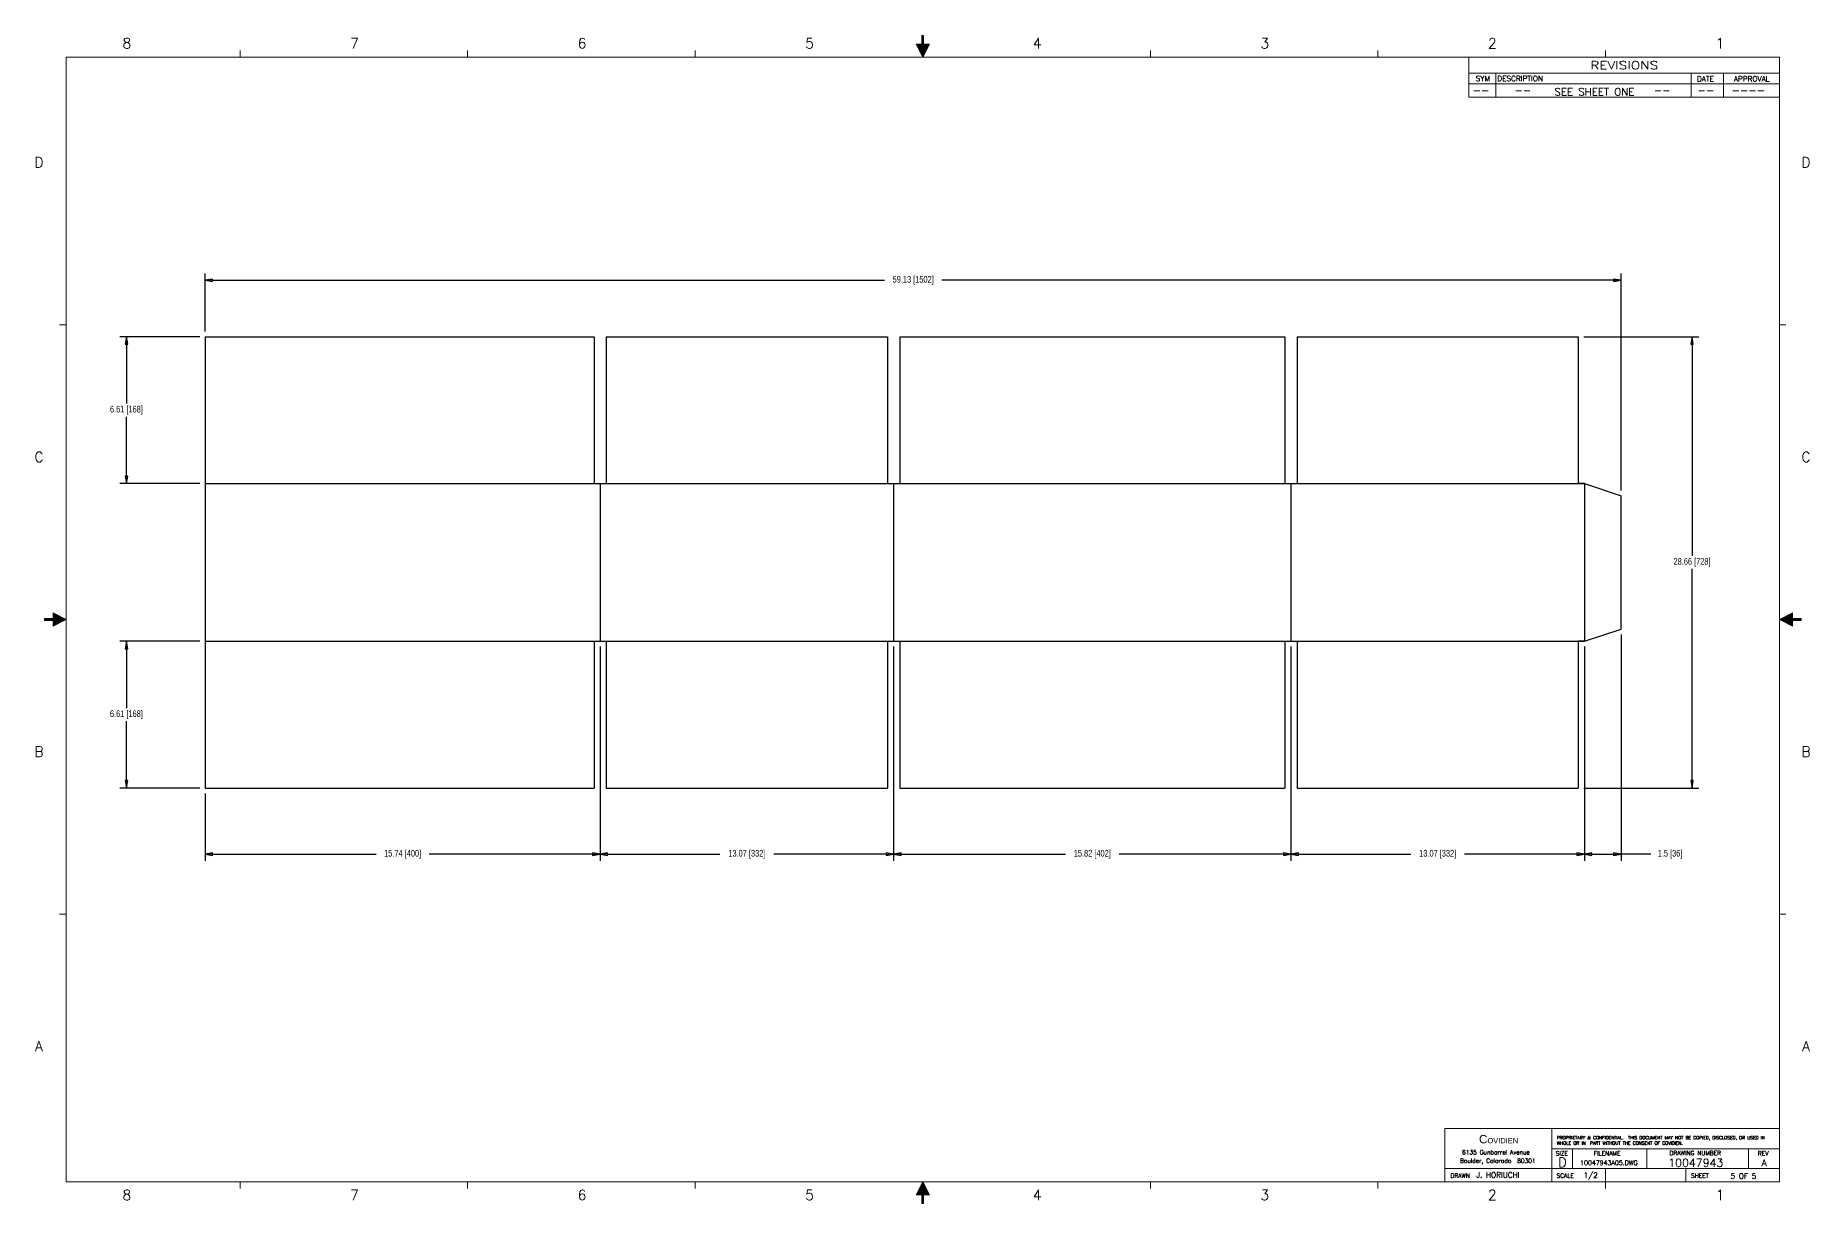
# Model space of a CAD drawing. Header units: inches. Extents: x -0.1 to 33.1, y 0.1 to 21.9.
import ezdxf
from ezdxf.enums import TextEntityAlignment as Align

# ---------------------------------------------------------------- set-up
doc = ezdxf.new("R2010")
doc.units = ezdxf.units.IN
doc.header["$LTSCALE"] = 1.87
doc.header["$MEASUREMENT"] = 0
doc.header["$PDMODE"] = 3
doc.header["$PDSIZE"] = 0.3125
doc.layers.get('0').update_dxf_attribs({"linetype": 'CONTINUOUS'})
doc.layers.get('Defpoints').update_dxf_attribs({"linetype": 'CONTINUOUS'})
for name, color, linetype in [('DIM', 7, 'CONTINUOUS'), ('DRAW', 4, 'CONTINUOUS'), ('Layer 1', 7, 'CONTINUOUS'), ('OBJECT', 5, 'CONTINUOUS')]:
    doc.layers.add(name, color=color, linetype=linetype)
doc.styles.add('ROMANS', font='ROMANS.shx')
doc.styles.add('SIMPLEX', font='SIMPLEX')
doc.styles.get("Standard").update_dxf_attribs({"font": 'txt', "width": 0.8})
doc.styles.add('TB', font='SAS_____.PFB')
doc.dimstyles.get("Standard").update_dxf_attribs({"dimtxt": 0.15625, "dimasz": 0.1875, "dimexe": 0.18, "dimexo": 0.0625, "dimgap": 0.09, "dimtad": 0, "dimtih": 1, "dimtoh": 1, "dimzin": 4, "dimdsep": 46, "dimtxsty": 'Standard', "dimblk": 'CLOSED', "dimblk1": 'CLOSED', "dimblk2": 'CLOSED', "dimcen": 0.09, "dimadec": 0, "dimazin": 0, "dimtp": 0.01, "dimtm": 0.01, "dimtfac": 1, "dimtofl": 0, "dimtmove": 0, "dimatfit": 3, "dimldrblk": 'CLOSED', "dimfxl": 0, "dimtolj": 1, "dimtzin": 4, "dimarcsym": 0})

msp = doc.modelspace()

# ---------------------------------------------------------------- blocks, each defined once
blk = doc.blocks.new('PG-2')
at = {"layer": 'DIM', "style": 'ROMANS'}
for s, p in [('--', (-5.732, -0.691)), ('--', (-4.949, -0.69)), ('--', (-2.347, -0.69)), ('--', (-1.531, -0.69)), ('----', (-0.895, -0.689))]:
    blk.add_text(s, height=0.14, dxfattribs=at).set_placement(p)
blk.add_text('SEE SHEET ONE', height=0.14, dxfattribs=at).set_placement((-3.457, -0.72), align=Align.CENTER)
blk = doc.blocks.new('ANSI_D2')
at = {"layer": 'DIM', "lineweight": 0}
for p, q in [((26.7, 21.2), (32.5, 21.2)), ((26.7, 21.2), (32.5, 21.2)), ((26.7, 21), (32.5, 21)), ((26.7, 21), (32.5, 21)), ((27.2, 21.2), (27.2, 20.75)), ((27.2, 21.2), (27.2, 20.75)), ((30.85, 21.2), (30.85, 20.75)), ((30.85, 21.2), (30.85, 20.75)), ((31.45, 21.2), (31.45, 20.75)), ((31.45, 21.2), (31.45, 20.75))]:
    blk.add_line(p, q, dxfattribs=at)
at = {"layer": 'DRAW', "color": 5, "lineweight": 0}
for p, q in [((30.024, 1.12), (30.024, 0.75)), ((31.917, 1.12), (31.917, 0.75))]:
    blk.add_line(p, q, dxfattribs=at)
at = {"layer": 'OBJECT', "color": 5, "lineweight": 0}
for p, q in [((16.484, 21.902), (16.484, 21.741)), ((16.484, 21.902), (16.516, 21.902)), ((16.516, 21.902), (16.516, 21.741)), ((3.75, 21.5), (3.75, 21.62)), ((3.75, 21.5), (3.75, 21.62)), ((8, 21.5), (8, 21.62)), ((8, 21.5), (8, 21.62)), ((8, 21.5), (8, 21.62)), ((8, 21.5), (8, 21.62)), ((12.25, 21.5), (12.25, 21.62)), ((12.25, 21.5), (12.25, 21.62)), ((16.5, 21.5), (16.375, 21.741)), ((16.375, 21.741), (16.484, 21.741)), ((16.5, 21.806), (16.5, 21.5)), ((16.5, 21.5), (16.5, 21.806)), ((16.5, 21.5), (16.625, 21.741)), ((16.5, 21.62), (16.5, 21.5)), ((16.5, 21.62), (16.5, 21.5)), ((16.516, 21.741), (16.625, 21.741)), ((20.75, 21.5), (20.75, 21.62)), ((20.75, 21.5), (20.75, 21.62)), ((25, 21.5), (25, 21.62)), ((25, 21.5), (25, 21.62)), ((29.25, 21.5), (29.25, 21.62)), ((29.25, 21.5), (29.25, 21.62)), ((32.5, 21.5), (0.5, 21.5)), ((32.5, 21.5), (0.5, 21.5)), ((0.5, 21.5), (0.5, 0.5)), ((0.5, 21.5), (0.5, 0.5)), ((26.7, 21.5), (26.7, 20.75)), ((26.7, 21.5), (26.7, 20.75)), ((32.5, 0.5), (32.5, 21.5)), ((32.5, 0.5), (32.5, 21.5)), ((26.7, 20.75), (32.5, 20.75)), ((26.7, 20.75), (32.5, 20.75)), ((0.38, 16.5), (0.5, 16.5)), ((0.38, 16.5), (0.5, 16.5)), ((32.5, 16.5), (32.62, 16.5)), ((32.5, 16.5), (32.62, 16.5)), ((0.098, 11.016), (0.259, 11.016)), ((0.098, 11.016), (0.098, 10.984)), ((0.098, 10.984), (0.259, 10.984)), ((0.194, 11), (0.5, 11)), ((0.5, 11), (0.194, 11)), ((0.5, 11), (0.259, 11.125)), ((0.259, 11.125), (0.259, 11.016)), ((0.5, 11), (0.259, 10.875)), ((0.259, 10.984), (0.259, 10.875)), ((0.38, 11), (0.5, 11)), ((32.5, 11), (32.741, 11.125)), ((32.62, 11), (32.5, 11)), ((32.806, 11), (32.5, 11)), ((32.5, 11), (32.806, 11)), ((32.5, 11), (32.741, 10.875)), ((32.741, 11.125), (32.741, 11.016)), ((32.902, 11.016), (32.741, 11.016)), ((32.902, 10.984), (32.741, 10.984)), ((32.741, 10.984), (32.741, 10.875)), ((32.902, 11.016), (32.902, 10.984)), ((0.38, 5.5), (0.5, 5.5)), ((0.38, 5.5), (0.5, 5.5)), ((32.5, 5.5), (32.62, 5.5)), ((32.5, 5.5), (32.62, 5.5)), ((26.25, 1.5), (32.5, 1.5)), ((26.25, 1.5), (26.25, 0.5)), ((28.25, 1.5), (28.25, 0.5)), ((28.25, 1.12), (32.5, 1.12)), ((28.63, 1.12), (28.63, 0.75)), ((26.25, 0.75), (32.5, 0.75)), ((29.25, 0.75), (29.25, 0.5)), ((30.75, 0.75), (30.75, 0.5)), ((0.5, 0.5), (32.5, 0.5)), ((0.5, 0.5), (32.5, 0.5)), ((3.75, 0.38), (3.75, 0.5)), ((3.75, 0.38), (3.75, 0.5)), ((8, 0.38), (8, 0.5)), ((8, 0.38), (8, 0.5)), ((8, 0.38), (8, 0.5)), ((8, 0.38), (8, 0.5)), ((12.25, 0.38), (12.25, 0.5)), ((12.25, 0.38), (12.25, 0.5)), ((16.5, 0.5), (16.375, 0.259)), ((16.5, 0.38), (16.5, 0.5)), ((16.5, 0.194), (16.5, 0.5)), ((16.5, 0.5), (16.5, 0.194)), ((16.5, 0.5), (16.625, 0.259)), ((20.75, 0.38), (20.75, 0.5)), ((20.75, 0.38), (20.75, 0.5)), ((25, 0.38), (25, 0.5)), ((25, 0.38), (25, 0.5)), ((29.25, 0.38), (29.25, 0.5)), ((29.25, 0.38), (29.25, 0.5)), ((16.375, 0.259), (16.484, 0.259)), ((16.484, 0.098), (16.484, 0.259)), ((16.484, 0.098), (16.516, 0.098)), ((16.516, 0.098), (16.516, 0.259)), ((16.516, 0.259), (16.625, 0.259))]:
    blk.add_line(p, q, dxfattribs=at)
for points in [[(16.484, 21.902), (16.516, 21.902), (16.516, 21.741)], [(16.484, 21.902), (16.484, 21.741), (16.516, 21.741)], [(16.375, 21.741), (16.5, 21.5), (16.484, 21.741)], [(16.625, 21.741), (16.5, 21.5), (16.484, 21.741)], [(0.098, 11.016), (0.098, 10.984), (0.259, 10.984)], [(0.098, 11.016), (0.259, 11.016), (0.259, 10.984)], [(0.259, 11.125), (0.5, 11), (0.259, 11.016)], [(0.259, 10.875), (0.5, 11), (0.259, 11.016)], [(32.741, 11.125), (32.5, 11), (32.741, 11.016)], [(32.741, 10.875), (32.5, 11), (32.741, 11.016)], [(32.902, 11.016), (32.902, 10.984), (32.741, 10.984)], [(32.902, 11.016), (32.741, 11.016), (32.741, 10.984)], [(16.375, 0.259), (16.5, 0.5), (16.484, 0.259)], [(16.625, 0.259), (16.5, 0.5), (16.484, 0.259)], [(16.484, 0.098), (16.516, 0.098), (16.516, 0.259)], [(16.484, 0.098), (16.484, 0.259), (16.516, 0.259)]]:
    blk.add_solid(points, dxfattribs=at)
at = {"layer": 'OBJECT', "lineweight": 0}
blk.add_blockref('PG-2', (32.5, 21.5), dxfattribs=at)
at = {"layer": 'DIM', "lineweight": 0, "style": 'SIMPLEX', "width": 1.25}
blk.add_text('REVISIONS', height=0.15, dxfattribs=at).set_placement((29.6, 21.271), align=Align.CENTER)
blk.add_text('REVISIONS', height=0.15, dxfattribs=at).set_placement((29.6, 21.271), align=Align.CENTER)
at = {"layer": 'DIM', "lineweight": 0, "style": 'ROMANS'}
for s, height, p in [('SYM  DESCRIPTION ', 0.1, (26.826, 21.049)), ('DATE', 0.1, (30.956, 21.043)), ('APPROVAL', 0.1, (31.646, 21.043)), ('6135 Gunbarrel Avenue', 0.08, (26.571, 1.015)), ('Boulder, Colorado  80301', 0.08, (26.531, 0.856))]:
    blk.add_text(s, height=height, dxfattribs=at).set_placement(p)
at = {"layer": 'DIM', "color": 7, "lineweight": 0, "style": 'SIMPLEX'}
for s, p in [('SIZE', (28.319, 0.993)), ('FILENAME', (29.031, 0.993)), ('REV', (32.096, 0.993)), ('DRAWN', (26.354, 0.579)), ('SCALE', (28.334, 0.579)), ('SHEET', (30.847, 0.579))]:
    blk.add_text(s, height=0.08, dxfattribs=at).set_placement(p)
blk.add_text('DRAWING NUMBER', height=0.08, dxfattribs=at).set_placement((30.926, 0.999), align=Align.CENTER)
at = {"layer": 'DIM', "lineweight": 0, "insert": (26.887, 1.377), "char_height": 0.156, "width": 0.743, "attachment_point": 1, "style": 'TB'}
blk.add_mtext('C\\H0.1;OVIDIEN', dxfattribs=at)
at = {"layer": 'DIM', "color": 1, "lineweight": 0, "insert": (28.34, 1.356), "char_height": 0.06, "width": 4.22832, "attachment_point": 1, "style": 'SIMPLEX'}
blk.add_mtext('PROPRIETARY & CONFIDENTIAL.  THIS DOCUMENT MAY NOT BE COPIED, DISCLOSED, OR USED IN WHOLE OR IN  PART WITHOUT THE CONSENT OF COVIDIEN.', dxfattribs=at)
at = {"layer": 'DIM', "lineweight": 0, "style": 'ROMANS'}
blk.add_attdef('DRAWN_BY', (26.838, 0.58), '', height=0.1, dxfattribs=at)
for tag, height, p in [('SCALE', 0.1, (28.973, 0.619)), ('FILE_REF', 0.0852, (29.312, 0.859)), ('DWG-NO', 0.15, (30.935, 0.858)), ('SHT_NO', 0.1, (31.825, 0.611)), ('REV', 0.125, (32.214, 0.858))]:
    blk.add_attdef(tag, text='', height=height, dxfattribs=at).set_placement(p, align=Align.MIDDLE)
at = {"layer": 'OBJECT', "color": 5, "lineweight": 0, "style": 'SIMPLEX'}
for s, height, p in [('8', 0.19, (1.636, 21.662)), ('8', 0.19, (1.636, 21.662)), ('7', 0.19, (5.886, 21.662)), ('7', 0.19, (5.886, 21.662)), ('6', 0.19, (10.136, 21.662)), ('6', 0.19, (10.136, 21.662)), ('5', 0.19, (14.386, 21.662)), ('5', 0.19, (14.386, 21.662)), ('4', 0.19, (18.636, 21.662)), ('4', 0.19, (18.636, 21.662)), ('3', 0.19, (22.886, 21.662)), ('3', 0.19, (22.886, 21.662)), ('2', 0.19, (27.136, 21.662)), ('2', 0.19, (27.136, 21.662)), ('1', 0.19, (31.386, 21.662)), ('1', 0.19, (31.386, 21.662)), ('D', 0.19, (-0.006, 19.439)), ('D', 0.19, (-0.006, 19.439)), ('D', 0.19, (32.994, 19.439)), ('D', 0.19, (32.994, 19.439)), ('C', 0.19, (-0.006, 13.939)), ('C', 0.19, (-0.006, 13.939)), ('C', 0.19, (32.994, 13.939)), ('C', 0.19, (32.994, 13.939)), ('B', 0.19, (-0.006, 8.439)), ('B', 0.19, (-0.006, 8.439)), ('B', 0.19, (32.994, 8.439)), ('B', 0.19, (32.994, 8.439)), ('A', 0.19, (-0.006, 2.939)), ('A', 0.19, (-0.006, 2.939)), ('A', 0.19, (32.994, 2.939)), ('A', 0.19, (32.994, 2.939)), ('D', 0.18, (28.444, 0.775)), ('8', 0.19, (1.636, 0.162)), ('8', 0.19, (1.636, 0.162)), ('7', 0.19, (5.886, 0.162)), ('7', 0.19, (5.886, 0.162)), ('6', 0.19, (10.136, 0.162)), ('6', 0.19, (10.136, 0.162)), ('5', 0.19, (14.386, 0.162)), ('5', 0.19, (14.386, 0.162)), ('4', 0.19, (18.636, 0.162)), ('4', 0.19, (18.636, 0.162)), ('3', 0.19, (22.886, 0.162)), ('3', 0.19, (22.886, 0.162)), ('2', 0.19, (27.136, 0.162)), ('2', 0.19, (27.136, 0.162)), ('1', 0.19, (31.386, 0.162)), ('1', 0.19, (31.386, 0.162))]:
    blk.add_text(s, height=height, dxfattribs=at).set_placement(p, align=Align.CENTER)
blk = doc.blocks.new('_CLOSED')
at = {"color": 0, "linetype": 'ByBlock'}
for p, q in [((0, 0), (-1, 0.17)), ((-1, 0.17), (-1, -0.17)), ((-1, -0.17), (0, 0)), ((-1, 0), (0, 0))]:
    blk.add_line(p, q, dxfattribs=at)
blk = doc.blocks.new('*D14')
at = {"layer": 'Defpoints', "color": 0, "lineweight": 0}
for p in [(3.098, 16.279), (1.627, 13.538), (3.098, 13.538)]:
    blk.add_point(p, dxfattribs=at)
at = {"layer": 'DIM', "color": 0, "lineweight": -2}
for p, q in [((2.998, 16.279), (1.502, 16.279)), ((1.627, 16.139), (1.627, 15.031)), ((1.627, 13.678), (1.627, 14.786)), ((2.998, 13.538), (1.502, 13.538))]:
    blk.add_line(p, q, dxfattribs=at)
at = {"layer": 'DIM', "color": 0, "lineweight": -2, "xscale": 0.14, "yscale": 0.14, "zscale": 0.14}
for p, rotation in [((1.627, 16.279), 90), ((1.627, 13.538), 270)]:
    blk.add_blockref('_CLOSED', p, dxfattribs=dict(at, rotation=rotation))
at = {"layer": 'DIM', "color": 0, "insert": (1.627, 14.908), "char_height": 0.125, "attachment_point": 5}
blk.add_mtext('\\A1;6.61 [168]', dxfattribs=at)
blk = doc.blocks.new('*D15')
at = {"layer": 'Defpoints', "color": 0, "lineweight": 0}
for p in [(3.098, 10.593), (1.627, 7.853), (3.098, 7.853)]:
    blk.add_point(p, dxfattribs=at)
at = {"layer": 'DIM', "color": 0, "lineweight": -2}
for p, q in [((2.998, 10.593), (1.502, 10.593)), ((1.627, 10.453), (1.627, 9.345)), ((1.627, 7.993), (1.627, 9.1)), ((2.998, 7.853), (1.502, 7.853))]:
    blk.add_line(p, q, dxfattribs=at)
at = {"layer": 'DIM', "color": 0, "lineweight": -2, "xscale": 0.14, "yscale": 0.14, "zscale": 0.14}
for p, rotation in [((1.627, 10.593), 90), ((1.627, 7.853), 270)]:
    blk.add_blockref('_CLOSED', p, dxfattribs=dict(at, rotation=rotation))
at = {"layer": 'DIM', "color": 0, "insert": (1.627, 9.223), "char_height": 0.125, "attachment_point": 5}
blk.add_mtext('\\A1;6.61 [168]', dxfattribs=at)
blk = doc.blocks.new('*D16')
at = {"layer": 'Defpoints', "color": 0, "lineweight": 0}
for p in [(10.474, 10.535), (3.098, 7.853), (10.474, 6.618)]:
    blk.add_point(p, dxfattribs=at)
at = {"layer": 'DIM', "color": 0, "lineweight": -2}
for p, q in [((10.474, 10.435), (10.474, 6.493)), ((3.098, 7.753), (3.098, 6.493)), ((3.238, 6.618), (6.293, 6.618)), ((10.334, 6.618), (7.279, 6.618))]:
    blk.add_line(p, q, dxfattribs=at)
at = {"layer": 'DIM', "color": 0, "lineweight": -2, "xscale": 0.14, "yscale": 0.14, "zscale": 0.14, "rotation": 180}
blk.add_blockref('_CLOSED', (3.098, 6.618), dxfattribs=at)
at = {"layer": 'DIM', "color": 0, "lineweight": -2, "xscale": 0.14, "yscale": 0.14, "zscale": 0.14}
blk.add_blockref('_CLOSED', (10.474, 6.618), dxfattribs=at)
at = {"layer": 'DIM', "color": 0, "insert": (6.786, 6.618), "char_height": 0.125, "attachment_point": 5}
blk.add_mtext('\\A1;15.74 [400]', dxfattribs=at)
blk = doc.blocks.new('*D17')
at = {"layer": 'Defpoints', "color": 0, "lineweight": 0}
for p in [(10.474, 10.593), (15.954, 10.593), (10.474, 6.618)]:
    blk.add_point(p, dxfattribs=at)
at = {"layer": 'DIM', "color": 0, "lineweight": -2}
for p, q in [((10.474, 10.493), (10.474, 6.493)), ((15.954, 10.493), (15.954, 6.493)), ((10.614, 6.618), (12.712, 6.618)), ((15.814, 6.618), (13.716, 6.618))]:
    blk.add_line(p, q, dxfattribs=at)
at = {"layer": 'DIM', "color": 0, "lineweight": -2, "xscale": 0.14, "yscale": 0.14, "zscale": 0.14, "rotation": 180}
blk.add_blockref('_CLOSED', (10.474, 6.618), dxfattribs=at)
at = {"layer": 'DIM', "color": 0, "lineweight": -2, "xscale": 0.14, "yscale": 0.14, "zscale": 0.14}
blk.add_blockref('_CLOSED', (15.954, 6.618), dxfattribs=at)
at = {"layer": 'DIM', "color": 0, "insert": (13.214, 6.618), "char_height": 0.125, "attachment_point": 5}
blk.add_mtext('\\A1;13.07 [332]', dxfattribs=at)
blk = doc.blocks.new('*D18')
at = {"layer": 'Defpoints', "color": 0, "lineweight": 0}
for p in [(15.954, 10.593), (23.376, 10.593), (23.376, 6.618)]:
    blk.add_point(p, dxfattribs=at)
at = {"layer": 'DIM', "color": 0, "lineweight": -2}
for p, q in [((15.954, 10.493), (15.954, 6.493)), ((23.376, 10.493), (23.376, 6.493)), ((16.094, 6.618), (19.163, 6.618)), ((23.236, 6.618), (20.167, 6.618))]:
    blk.add_line(p, q, dxfattribs=at)
at = {"layer": 'DIM', "color": 0, "lineweight": -2, "xscale": 0.14, "yscale": 0.14, "zscale": 0.14, "rotation": 180}
blk.add_blockref('_CLOSED', (15.954, 6.618), dxfattribs=at)
at = {"layer": 'DIM', "color": 0, "lineweight": -2, "xscale": 0.14, "yscale": 0.14, "zscale": 0.14}
blk.add_blockref('_CLOSED', (23.376, 6.618), dxfattribs=at)
at = {"layer": 'DIM', "color": 0, "insert": (19.665, 6.618), "char_height": 0.125, "attachment_point": 5}
blk.add_mtext('\\A1;15.82 [402]', dxfattribs=at)
blk = doc.blocks.new('*D19')
at = {"layer": 'Defpoints', "color": 0, "lineweight": 0}
for p in [(23.376, 10.593), (28.856, 10.593), (28.856, 6.618)]:
    blk.add_point(p, dxfattribs=at)
at = {"layer": 'DIM', "color": 0, "lineweight": -2}
for p, q in [((23.376, 10.493), (23.376, 6.493)), ((28.856, 10.493), (28.856, 6.493)), ((23.516, 6.618), (25.614, 6.618)), ((28.716, 6.618), (26.617, 6.618))]:
    blk.add_line(p, q, dxfattribs=at)
at = {"layer": 'DIM', "color": 0, "lineweight": -2, "xscale": 0.14, "yscale": 0.14, "zscale": 0.14, "rotation": 180}
blk.add_blockref('_CLOSED', (23.376, 6.618), dxfattribs=at)
at = {"layer": 'DIM', "color": 0, "lineweight": -2, "xscale": 0.14, "yscale": 0.14, "zscale": 0.14}
blk.add_blockref('_CLOSED', (28.856, 6.618), dxfattribs=at)
at = {"layer": 'DIM', "color": 0, "insert": (26.116, 6.618), "char_height": 0.125, "attachment_point": 5}
blk.add_mtext('\\A1;13.07 [332]', dxfattribs=at)
blk = doc.blocks.new('*D20')
at = {"layer": 'Defpoints', "color": 0, "lineweight": 0}
for p in [(29.541, 10.821), (28.856, 10.593), (29.541, 6.618)]:
    blk.add_point(p, dxfattribs=at)
at = {"layer": 'DIM', "color": 0, "lineweight": -2}
for p, q in [((29.541, 10.721), (29.541, 6.493)), ((28.856, 10.493), (28.856, 6.493)), ((28.996, 6.618), (29.401, 6.618)), ((30.095, 6.618), (29.541, 6.618))]:
    blk.add_line(p, q, dxfattribs=at)
at = {"layer": 'DIM', "color": 0, "lineweight": -2, "xscale": 0.14, "yscale": 0.14, "zscale": 0.14, "rotation": 180}
blk.add_blockref('_CLOSED', (28.856, 6.618), dxfattribs=at)
at = {"layer": 'DIM', "color": 0, "lineweight": -2, "xscale": 0.14, "yscale": 0.14, "zscale": 0.14}
blk.add_blockref('_CLOSED', (29.541, 6.618), dxfattribs=at)
at = {"layer": 'DIM', "color": 0, "insert": (30.455, 6.618), "char_height": 0.125, "attachment_point": 5}
blk.add_mtext('\\A1;1.5 [36]', dxfattribs=at)
blk = doc.blocks.new('*D21')
at = {"layer": 'Defpoints', "color": 0, "lineweight": 0}
for p in [(28.742, 16.279), (28.742, 7.853), (30.865, 7.853)]:
    blk.add_point(p, dxfattribs=at)
at = {"layer": 'DIM', "color": 0, "lineweight": -2}
for p, q in [((28.842, 16.279), (30.99, 16.279)), ((30.865, 16.139), (30.865, 12.188)), ((30.865, 7.993), (30.865, 11.943)), ((28.842, 7.853), (30.99, 7.853))]:
    blk.add_line(p, q, dxfattribs=at)
at = {"layer": 'DIM', "color": 0, "lineweight": -2, "xscale": 0.14, "yscale": 0.14, "zscale": 0.14}
for p, rotation in [((30.865, 16.279), 90), ((30.865, 7.853), 270)]:
    blk.add_blockref('_CLOSED', p, dxfattribs=dict(at, rotation=rotation))
at = {"layer": 'DIM', "color": 0, "insert": (30.865, 12.066), "char_height": 0.125, "attachment_point": 5}
blk.add_mtext('\\A1;28.66 [728]', dxfattribs=at)
blk = doc.blocks.new('*D22')
at = {"layer": 'Defpoints', "color": 0, "lineweight": 0}
for p in [(29.541, 17.332), (3.098, 16.279), (29.541, 13.31)]:
    blk.add_point(p, dxfattribs=at)
at = {"layer": 'DIM', "color": 0, "lineweight": -2}
for p, q in [((3.098, 16.379), (3.098, 17.457)), ((3.238, 17.332), (15.785, 17.332)), ((29.401, 17.332), (16.855, 17.332)), ((29.541, 13.41), (29.541, 17.457))]:
    blk.add_line(p, q, dxfattribs=at)
at = {"layer": 'DIM', "color": 0, "lineweight": -2, "xscale": 0.14, "yscale": 0.14, "zscale": 0.14, "rotation": 180}
blk.add_blockref('_CLOSED', (3.098, 17.332), dxfattribs=at)
at = {"layer": 'DIM', "color": 0, "lineweight": -2, "xscale": 0.14, "yscale": 0.14, "zscale": 0.14}
blk.add_blockref('_CLOSED', (29.541, 17.332), dxfattribs=at)
at = {"layer": 'DIM', "color": 0, "insert": (16.32, 17.332), "char_height": 0.125, "attachment_point": 5}
blk.add_mtext('\\A1;59.13 [1502]', dxfattribs=at)

# ---------------------------------------------------------------- dimensions: what is measured, and where the dimension line sits
at = {"layer": 'DIM'}
dim = msp.add_linear_dim(base=(29.5408, 17.3322), p1=(3.0984, 16.2785), p2=(29.5408, 13.31), text='59.13 [1502]', dimstyle='Standard', override={"dimtxt": 0.125, "dimasz": 0.14, "dimexe": 0.125, "dimexo": 0.1, "dimgap": 0.06, "dimdec": 2, "dimlfac": 1.724, "dimzin": 4, "dimcen": 0.075, "dimdle": 0.35}, dxfattribs=at)
dim.commit()
dim.dimension.update_dxf_attribs({"geometry": '*D22', "text_midpoint": (16.3196, 17.3322)})
for base, p1, p2, override, picture, middle in [((1.6268, 13.5384), (3.0984, 16.2785), (3.0984, 13.5384), {"dimtxt": 0.125, "dimasz": 0.14, "dimexe": 0.125, "dimexo": 0.1, "dimgap": 0.06, "dimdec": 2, "dimlfac": 1.7225, "dimzin": 4, "dimcen": 0.075, "dimdle": 0.35}, '*D14', (1.6268, 14.9084)), ((1.6268, 7.8526), (3.0984, 10.5927), (3.0984, 7.8526), {"dimtxt": 0.125, "dimasz": 0.14, "dimexe": 0.125, "dimexo": 0.1, "dimgap": 0.06, "dimdec": 2, "dimlfac": 1.7235, "dimzin": 4, "dimcen": 0.075, "dimdle": 0.35}, '*D15', (1.6268, 9.2226))]:
    dim = msp.add_linear_dim(base=base, p1=p1, p2=p2, angle=90, text='6.61 [168]', dimstyle='Standard', override=override, dxfattribs=at)
    dim.commit()
    dim.dimension.update_dxf_attribs({"geometry": picture, "text_midpoint": middle})
dim = msp.add_linear_dim(base=(30.8652, 7.8526), p1=(28.7416, 16.2785), p2=(28.7416, 7.8526), angle=90, text='28.66 [728]', dimstyle='Standard', override={"dimtxt": 0.125, "dimasz": 0.14, "dimexe": 0.125, "dimexo": 0.1, "dimgap": 0.06, "dimdec": 2, "dimlfac": 1.7245, "dimzin": 4, "dimcen": 0.075, "dimdle": 0.35}, dxfattribs=at)
dim.commit()
dim.dimension.update_dxf_attribs({"geometry": '*D21', "text_midpoint": (30.8652, 12.0655), "dimtype": 160})
for base, p1, p2, text, override, picture, middle in [((29.5408, 6.6183), (28.8558, 10.5927), (29.5408, 10.8211), '1.5 [36]', {"dimtxt": 0.125, "dimasz": 0.14, "dimexe": 0.125, "dimexo": 0.1, "dimgap": 0.06, "dimdec": 2, "dimlfac": 1.7235, "dimzin": 4, "dimcen": 0.075, "dimdle": 0.35, "dimtmove": 1}, '*D20', (30.4552, 6.6183)), ((10.4739, 6.6183), (3.0984, 7.8526), (10.4739, 10.5347), '15.74 [400]', {"dimtxt": 0.125, "dimasz": 0.14, "dimexe": 0.125, "dimexo": 0.1, "dimgap": 0.06, "dimdec": 2, "dimlfac": 1.7245, "dimzin": 4, "dimcen": 0.075, "dimdle": 0.35}, '*D16', (6.7861, 6.6183)), ((10.4739, 6.6183), (15.9542, 10.5927), (10.4739, 10.5927), '13.07 [332]', {"dimtxt": 0.125, "dimasz": 0.14, "dimexe": 0.125, "dimexo": 0.1, "dimgap": 0.06, "dimdec": 2, "dimlfac": 1.7235, "dimzin": 4, "dimcen": 0.075, "dimdle": 0.35}, '*D17', (13.2141, 6.6183)), ((23.3755, 6.6183), (15.9542, 10.5927), (23.3755, 10.5927), '15.82 [402]', {"dimtxt": 0.125, "dimasz": 0.14, "dimexe": 0.125, "dimexo": 0.1, "dimgap": 0.06, "dimdec": 2, "dimlfac": 1.7245, "dimzin": 4, "dimcen": 0.075, "dimdle": 0.35}, '*D18', (19.6649, 6.6183)), ((28.8558, 6.6183), (23.3755, 10.5927), (28.8558, 10.5927), '13.07 [332]', {"dimtxt": 0.125, "dimasz": 0.14, "dimexe": 0.125, "dimexo": 0.1, "dimgap": 0.06, "dimdec": 2, "dimlfac": 1.7235, "dimzin": 4, "dimcen": 0.075, "dimdle": 0.35}, '*D19', (26.1157, 6.6183))]:
    dim = msp.add_linear_dim(base=base, p1=p1, p2=p2, text=text, dimstyle='Standard', override=override, dxfattribs=at)
    dim.commit()
    dim.dimension.update_dxf_attribs({"geometry": picture, "text_midpoint": middle, "dimtype": 160})

# ---------------------------------------------------------------- linework, layer by layer
at = {"layer": 'Layer 1'}
for p, q in [((3.0984, 16.2785), (3.0984, 13.5384)), ((3.0984, 16.2785), (10.3597, 16.2785)), ((10.3597, 16.2785), (10.3597, 13.5384)), ((10.5881, 16.2785), (10.5881, 13.5384)), ((10.5881, 16.2785), (15.84, 16.2785)), ((15.84, 16.2785), (15.84, 13.5384)), ((16.0684, 16.2785), (16.0684, 13.5384)), ((16.0684, 16.2785), (23.2613, 16.2785)), ((23.2613, 16.2785), (23.2613, 13.5384)), ((23.4897, 16.2785), (23.4897, 13.5384)), ((23.4897, 16.2785), (28.7416, 16.2785)), ((28.7416, 16.2785), (28.7416, 13.5384)), ((3.0984, 13.5384), (3.0984, 10.5927)), ((3.0984, 13.5384), (10.4739, 13.5384)), ((3.0984, 13.5384), (3.0984, 10.5927)), ((10.4739, 13.5384), (10.4739, 10.5927)), ((10.4739, 13.5384), (15.9542, 13.5384)), ((15.9542, 13.5384), (15.9542, 10.5927)), ((15.9542, 13.5384), (23.3755, 13.5384)), ((23.3755, 13.5384), (23.3755, 10.5927)), ((23.3755, 13.5384), (28.8558, 13.5384)), ((28.8558, 13.5384), (28.7416, 13.5384)), ((28.8558, 13.5384), (28.7416, 13.5384)), ((28.8558, 13.5384), (28.8558, 10.5927)), ((28.8558, 13.5384), (29.5408, 13.31)), ((29.5408, 10.8211), (29.5408, 13.31)), ((28.8558, 10.5927), (29.5408, 10.8211)), ((3.0984, 10.5927), (3.0984, 7.8526)), ((3.0984, 10.5927), (10.4739, 10.5927)), ((10.3597, 10.5927), (10.3597, 7.8526)), ((10.4739, 10.5927), (15.9542, 10.5927)), ((10.5881, 10.5927), (10.5881, 7.8526)), ((15.84, 10.5927), (15.84, 7.8526)), ((15.9542, 10.5927), (23.3755, 10.5927)), ((16.0684, 10.5927), (16.0684, 7.8526)), ((23.2613, 10.5927), (23.2613, 7.8526)), ((23.3755, 10.5927), (28.8558, 10.5927)), ((23.4897, 10.5927), (23.4897, 7.8526)), ((28.8558, 10.5927), (28.7416, 10.5927)), ((28.7416, 10.5927), (28.7416, 7.8526)), ((3.0984, 7.8526), (10.3597, 7.8526)), ((10.5881, 7.8526), (15.84, 7.8526)), ((16.0684, 7.8526), (23.2613, 7.8526)), ((23.4897, 7.8526), (28.7416, 7.8526))]:
    msp.add_line(p, q, dxfattribs=at)

# ---------------------------------------------------------------- block references
at = {"lineweight": 0}
msp.add_blockref('ANSI_D2', (0, 0), dxfattribs=at).add_auto_attribs({'DRAWN_BY': 'J. HORIUCHI', 'SCALE': '1/2', 'SHT_NO': '5 OF 5', 'FILE_REF': '10047943A05.DWG', 'DWG-NO': '10047943', 'REV': 'A'})

msp.set_redraw_order([(e.dxf.handle, doc.entitydb.next_handle()) for e in msp.query("TEXT MTEXT ATTDEF DIMENSION ARC_DIMENSION")])  # texts and dimensions are drawn at this point

doc.saveas('drawing.dxf')
